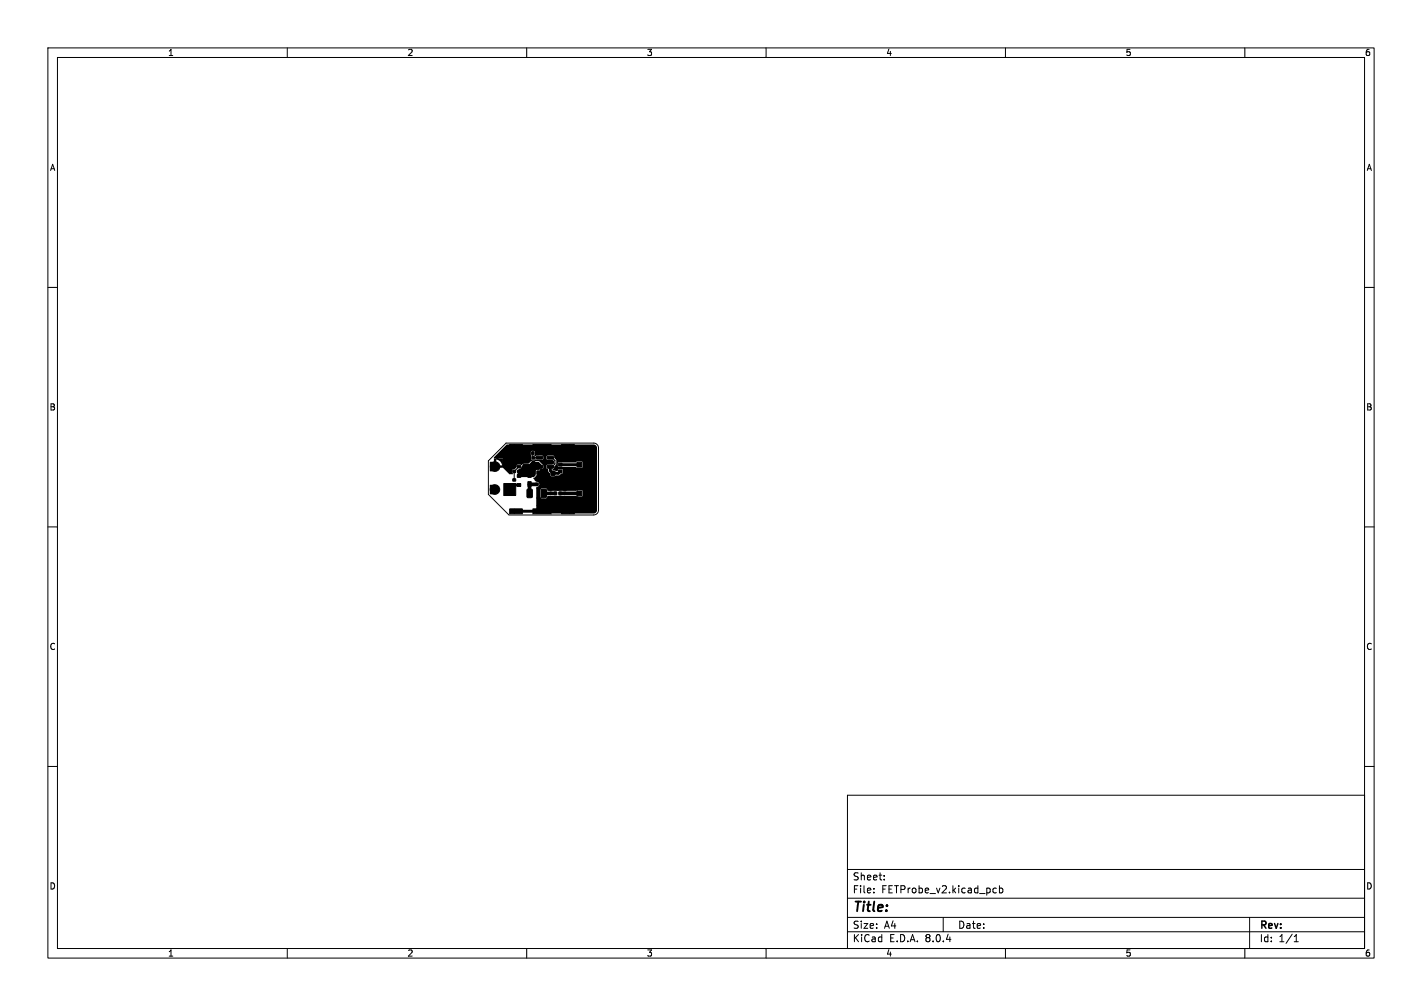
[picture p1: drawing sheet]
<svg xmlns="http://www.w3.org/2000/svg" width="297mm" height="210mm" viewBox="0 0 297 210" stroke-linecap="round" stroke-linejoin="round" font-family="sans-serif">
<defs><g id="words">
<text font-size="2.8" x="178" y="190.9">Title:</text>
<g font-size="2.1">
<text x="178" y="184">Sheet:</text>
<text x="178" y="186.7">File:</text>
<text x="184.1" y="186.7">FETProbe_v2.kicad_pcb</text>
<text x="178" y="196.9">KiCad</text>
<text x="178" y="194.1">Size:</text>
<text x="184.7" y="194.1">A4</text>
<text x="185.7" y="196.9">E.D.A.</text>
<text x="193.3" y="196.9">8.0.4</text>
<text x="200" y="194.1">Date:</text>
<text x="263" y="194.3">Rev:</text>
<text x="263" y="196.9">Id:</text>
<text x="267.1" y="196.9">1/1</text>
</g>
<g font-size="1.8">
<text x="35" y="11.9">1</text>
<text x="85" y="11.9">2</text>
<text x="135" y="11.9">3</text>
<text x="185" y="11.9">4</text>
<text x="235" y="11.9">5</text>
<text x="285" y="11.9">6</text>
<text x="10.3" y="35.9">A</text>
<text x="285.4" y="35.9">A</text>
<text x="10.3" y="85.9">B</text>
<text x="285.3" y="85.9">B</text>
<text x="10.3" y="135.9">C</text>
<text x="285.3" y="135.9">C</text>
<text x="10.3" y="185.9">D</text>
<text x="285.3" y="185.9">D</text>
<text x="35" y="199.9">1</text>
<text x="85" y="199.9">2</text>
<text x="135" y="199.9">3</text>
<text x="185" y="199.9">4</text>
<text x="235" y="199.9">5</text>
<text x="285" y="199.9">6</text>
</g>
</g></defs>
<g fill="none" stroke="#000" stroke-width=".21">
<path d="M10 10h277v190h-277zM12 12h273v186h-273zM60 10v2M110 10v2M160 10v2M210 10v2M260 10v2M10 60h2M285 60h2M102 96.2l3.7-3.7h18.3a1 1 0 0 1 1 1v13a1 1 0 0 1-1 1h-17.7l-4.3-4.3zM107.4 98.4v1.8M10 110h2"/>
<path d="M285 110h2M10 160h2M285 160h2M177 166h108v32h-108zM60 198v2M110 198v2M160 198v2M177 194.5h108M177 191.5h108M177 187.5h108M177 181.5h108M182.5 186.3v.1"/>
<path d="M182.5 185.5v.1M184.7 183.6v.1M184.7 182.8v.1M197 191.5v3M207.5 186.3h.6M207.5 185.5h.6M208.7 185.5l.5-.1 .3 .3-.2 .6h-.6M208.7 184.9v1.5M210 198v2M260 198v2M261 191.5v6.5M270.3 196.6h.9"/>
<path d="M270.3 195.5l.4-.4v1.5"/>
</g>
<g fill="#000" stroke="#000" stroke-width=".21">
<path d="M106.4 92.8h1v1h-1zM107.4 92.8h1.7v1h-1.7zM107.1 100h.6v.4h-.6zM107.1 97.2h.6v.4h-.6zM107.1 98.2h.6v.4h-.6zM108.1 97.2h.6v.4h-.6zM108.1 98.2h.6v.4h-.6zM108.1 99.1h.7v.6h-.7zM109.3 97h1.2v1.3h-1.2zM109.3 94.3h1.2v1.3h-1.2zM110.2 99.1h.7v.6h-.7zM111.1 94.3h.4v.6h-.4z"/>
<path d="M111.1 96.4h.6v.4h-.6zM111.1 95.4h.6v.4h-.6zM111.3 92.8h3.8v1h-3.8zM111.2 98.4h.5v.5h-.5zM112.1 94.3h.4v.6h-.4zM112.2 98.4h.5v.5h-.5zM112 95.3h1.2l.1 .5h-1.2zM112 97.2h1.2l.1 .5h-1.2zM113.6 98.4h.7v.8h-.7zM115.1 98.4h.8v.8h-.8zM114.3 97.2h1.2l.1 .5h-1.2zM114.3 96.2h1.2l.1 .5-1.2 .1z"/>
<path d="M114.3 95.3h1.2l.1 .5h-1.2zM116.7 98.1h.7v.6h-.7zM116.7 96.7h.7v.6h-.7zM117.3 92.8h1.6v1h-1.6zM118.9 92.8h1v1h-1zM118.9 93.8h1v2.1h-1zM120.5 96.5h1v1h-1zM121.4 95h2.2v1.1h-2.2zM121.4 98h2.2v1h-2.2zM123.5 96.5h1v1h-1zM105.2 100.9h2.5v2.5h-2.5zM106.4 106.2h1v1h-1z"/>
<path d="M107.4 106.2h1.7v1h-1.7zM107.1 101h.6v.4h-.6zM108.1 101h.7v.5h-.7zM110.1 102.2l.8-.1 .3 .2v1.4l-.2 .2h-.7l-.2-.2zM110.2 100.5h.7v1h-.7zM111.3 106.2h3.8v1h-3.8zM111.8 100.9h.6v.4h-.6zM111.8 99.9h.6v.4h-.6zM113.1 102.2l.8-.1 .2 .2v1.4l-.1 .2h-.8l-.2-.2zM114.7 101.9h.5l.1 .3-.5 .1zM114.7 102.8h.5l.1 .4h-.5zM115.8 102.7h.5v.6h-.5z"/>
<path d="M116.7 102.7h.5v.6h-.5zM117.3 106.2h1.6v1h-1.6zM117.7 101.9h.5l.1 .3-.5 .1zM117.7 102.8h.5l.1 .4h-.5zM118.9 98.1h1v3.8h-1zM118.9 104.1h1v2.1h-1zM118.9 106.2h1v1h-1zM120.5 102.5h1v1h-1zM121.4 101h2.2v1.1h-2.2zM121.4 104h2.2v1h-2.2zM123.5 102.5h1v1h-1z"/>
<circle cx="103.4" cy="97.4" r="1"/>
<circle cx="103.9" cy="95.4" r=".3"/>
<circle cx="104.9" cy="94.4" r=".3"/>
<circle cx="105.9" cy="93.4" r=".3"/>
<circle cx="107.4" cy="96.5" r=".3"/>
<circle cx="109.7" cy="93.4" r=".3"/>
<circle cx="110.3" cy="96.2" r=".3"/>
<circle cx="110.7" cy="93.4" r=".3"/>
<circle cx="112.5" cy="99.4" r=".3"/>
<circle cx="113.1" cy="98.2" r=".3"/>
<circle cx="113.2" cy="94.3" r=".3"/>
<circle cx="113.8" cy="96.5" r=".3"/>
<circle cx="114.8" cy="94.3" r=".3"/>
<circle cx="115.7" cy="93.4" r=".3"/>
<circle cx="116.2" cy="97.7" r=".3"/>
<circle cx="116.7" cy="94.8" r=".3"/>
<circle cx="116.7" cy="93.4" r=".3"/>
<circle cx="118.4" cy="98.8" r=".3"/>
<circle cx="118.4" cy="95.6" r=".3"/>
<circle cx="118.4" cy="94.3" r=".3"/>
<circle cx="120.5" cy="93.4" r=".3"/>
<circle cx="121.9" cy="95.5" r=".3"/>
<circle cx="121.9" cy="98.5" r=".3"/>
<circle cx="122.3" cy="93.4" r=".3"/>
<circle cx="123.1" cy="95.5" r=".3"/>
<circle cx="123.1" cy="98.5" r=".3"/>
<circle cx="124.1" cy="98.6" r=".3"/>
<circle cx="124.1" cy="95.4" r=".3"/>
<circle cx="124.1" cy="93.4" r=".3"/>
<circle cx="103.4" cy="102.2" r="1"/>
<circle cx="112.5" cy="105.5" r=".3"/>
<circle cx="112.5" cy="104" r=".3"/>
<circle cx="112.5" cy="102" r=".3"/>
<circle cx="113.5" cy="104.5" r=".3"/>
<circle cx="114.4" cy="101.4" r=".3"/>
<circle cx="114.8" cy="105.7" r=".3"/>
<circle cx="115" cy="104" r=".3"/>
<circle cx="115.7" cy="106.6" r=".3"/>
<circle cx="116.5" cy="104" r=".3"/>
<circle cx="116.5" cy="102" r=".3"/>
<circle cx="116.7" cy="106.6" r=".3"/>
<circle cx="117.7" cy="101.3" r=".3"/>
<circle cx="118" cy="104" r=".3"/>
<circle cx="118.4" cy="105.7" r=".3"/>
<circle cx="118.4" cy="100" r=".3"/>
<circle cx="120.5" cy="104" r=".3"/>
<circle cx="120.5" cy="102" r=".3"/>
<circle cx="120.5" cy="106.6" r=".3"/>
<circle cx="121.9" cy="104.5" r=".3"/>
<circle cx="121.9" cy="101.5" r=".3"/>
<circle cx="122.3" cy="106.6" r=".3"/>
<circle cx="123.1" cy="104.5" r=".3"/>
<circle cx="123.1" cy="101.5" r=".3"/>
<circle cx="124.1" cy="104.6" r=".3"/>
<circle cx="124.1" cy="106.6" r=".3"/>
<circle cx="124.1" cy="101.4" r=".3"/>
</g>
<path d="M114.9 97.4v.8l.6 .6h1.1l.4-.4M117 97h4M107.4 101.2h1M108.3 106.7h4.9" fill="none" stroke="#000" stroke-width=".6"/>
<path d="M107.4 96.5v.9M108.4 97.4l-1 1M108.4 99.4h2.2M111.3 94.6l.1 1 1.3-.1M111.4 97.4h1.3M111.4 97.4l-.2 .3h-2l-.8 .7M111.4 96.6v.8M114.9 95.5h.4l.6 .6v.7l-.6 .6h-.4" fill="none" stroke="#000" stroke-width=".25"/>
<path d="M112.1 101.1h-1.5v1.9M113.6 103h2.3M117.1 103h3.9" fill="none" stroke="#000" stroke-width=".76"/>
<path d="M102.3 96.4h.8v1.3h.3v.7h-1.1zM103.1 95.8h2v1.9l-1.9-.1-.1-1.7h.6v1.2h1.2a1.5 1.5 0 0 0-1.8-1.2zM108.9 97.4l.4-.4h1.1l.6-.6h1.5l.8 .8v.5l-.4 .1-.2 .3h-.6l-.2 .2v.9l-.4 .4h-3.4v-1.4l.7-.5zM103.2 95.5l.6-.7h7.1l.1 .3-.1 .7 .2 .2 .8-.1 1.3 .1 .3-.2v-.5l-.3-.2h-1.1l-.3 .2-.2-.1 .1-.9-.2-.2-.6 .2v.5h-7.1l2.1-2h18.1a.7 .7 0 0 1 .7 .7v13a.7 .7 0 0 1-.7 .7h-12v-3.5h.8l.3 .3 .8 .1 .3-.2 .2-.4 7.1 .2 .2-.2v-1l-.2-.2-7.1 .2-.4-.5-.8-.1-.3 .3-.1 1.5h-.8v-2a.59 .59 0 0 0 .6-.6 .59 .59 0 0 0-.6-.6l-.6-.7 .6-.5 .1-.9 .7-.2 .7-.6h.6l.4 .3v.5l.4 .4 .2 .6h.7l.3-.1 .7-.1 .7-.4v-.7l-.1-.2-.8 .1-.2 .3-.9-.1-.1-.3 .3-.1 .1-.5h.7l.2 .2h3.6l.2 .2h1l.2-.2-.1-1.1-1.1-.1-.2 .2h-3.6l-.2 .2v.6h-.7l.4-.3v-.9l-.4-.5-.1-.4-.2-.1h-1.1l-.3 .2 .1 .6 1.2 .1 .2 .3v.4l-.2 .3h-1.1l-.2 .6h-.6l-.1-.5-.8-.8-1.5-.1-.7 .6h-1.1l-.4 .3-.2-.1h-.6l-.2 .5-.5 .5-.4 .1-.1 .5 .3 .4h-.8l-1.3-1.3v-1.9h-2zM102.3 101.2h1.1v2h-.9l-.2-.1z" fill="#000"/>
<use href="#words"/>
</svg>
